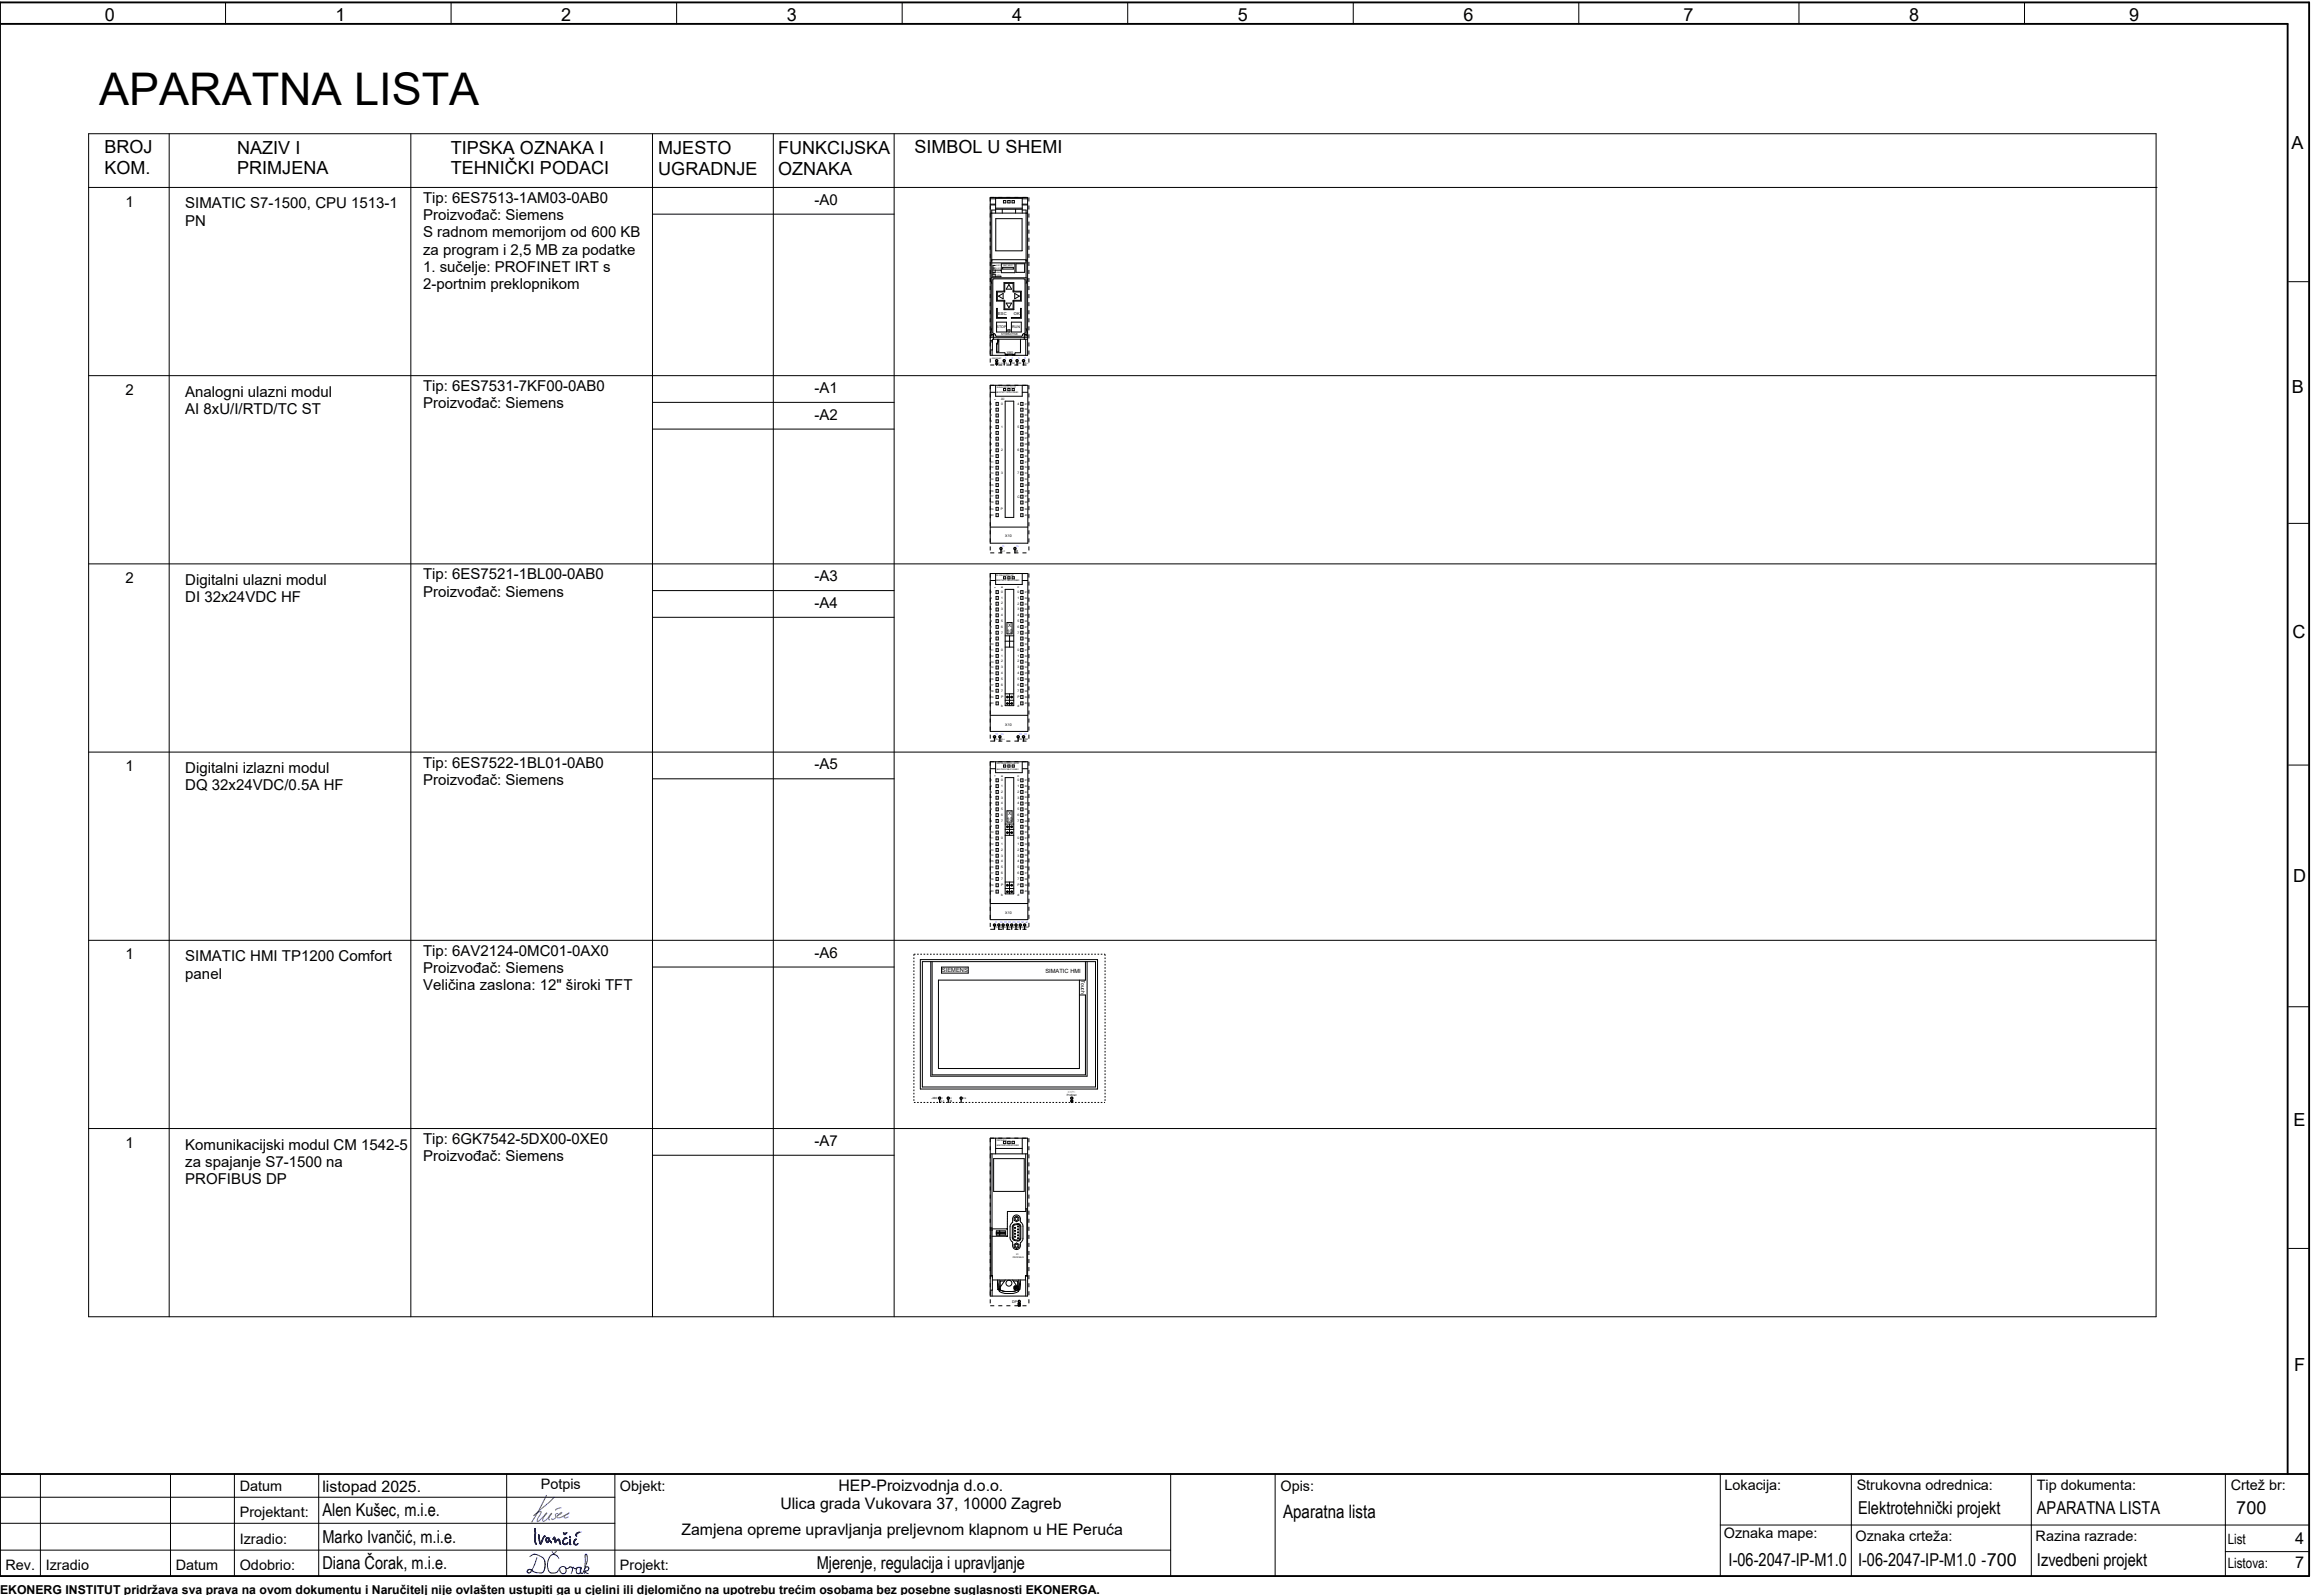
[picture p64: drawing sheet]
<svg xmlns="http://www.w3.org/2000/svg" width="430mm" height="297mm" viewBox="0 0 430 297" stroke-linecap="round" stroke-linejoin="round" font-family="sans-serif">
<defs><g id="words">
<text font-size="8.4" x="18.5" y="19.5">APARATNA LISTA</text>
<g font-size="3.4">
<text x="19.5" y="3.8">0</text>
<text x="62.5" y="3.8">1</text>
<text x="104.5" y="3.8">2</text>
<text x="146.5" y="3.8">3</text>
<text x="188.5" y="3.8">4</text>
<text x="230.5" y="3.8">5</text>
<text x="272.5" y="3.8">6</text>
<text x="313.5" y="3.8">7</text>
<text x="355.5" y="3.8">8</text>
<text x="396.5" y="3.8">9</text>
<text x="19.5" y="28.5">BROJ</text>
<text x="44.2" y="28.6">NAZIV I</text>
<text x="84" y="28.6">TIPSKA OZNAKA I</text>
<text x="122.6" y="28.7">MJESTO</text>
<text x="144.9" y="28.7">FUNKCIJSKA</text>
<text x="170.3" y="28.5">SIMBOL U SHEMI</text>
<text x="426.7" y="27.7">A</text>
<text x="19.5" y="32.4">KOM.</text>
<text x="44.2" y="32.5">PRIMJENA</text>
<text x="84" y="32.5">TEHNIČKI PODACI</text>
<text x="122.6" y="32.5">UGRADNJE</text>
<text x="144.9" y="32.5">OZNAKA</text>
<text x="426.8" y="73.2">B</text>
<text x="426.9" y="118.7">C</text>
<text x="427" y="164.2">D</text>
<text x="427.1" y="209.7">E</text>
<text x="427.2" y="255.2">F</text>
<text x="416.4" y="281.9">700</text>
<text x="238.9" y="282.6">Aparatna lista</text>
<text x="370" y="291.6">700</text>
</g>
<g font-size="3.3">
<text x="346" y="281.9">Elektrotehnički projekt</text>
<text x="379.3" y="282">APARATNA LISTA</text>
<text x="60" y="287.4">Marko Ivančić, m.i.e.</text>
<text x="60" y="282.4">Alen Kušec, m.i.e.</text>
<text x="60" y="292.2">Diana Čorak, m.i.e.</text>
<text x="152.1" y="292.1">Mjerenje, regulacija i upravljanje</text>
<text x="321.9" y="291.6">I-06-2047-IP-M1.0</text>
<text x="346" y="291.7">I-06-2047-IP-M1.0</text>
<text x="379.3" y="291.6">Izvedbeni projekt</text>
</g>
<g font-size="3">
<text x="60" y="277.9">listopad 2025.</text>
<text x="145.3" y="281">Ulica grada Vukovara 37, 10000 Zagreb</text>
<text x="156.2" y="277.6">HEP-Proizvodnja d.o.o.</text>
<text x="126.9" y="285.8">Zamjena opreme upravljanja preljevnom klapnom u HE Peruća</text>
<text x="427.4" y="287.6">4</text>
<text x="427.4" y="292">7</text>
</g>
<g font-size="2.8">
<text x="23.4" y="38.5">1</text>
<text x="34.5" y="38.8">SIMATIC S7-1500, CPU 1513-1</text>
<text x="78.8" y="37.8">Tip: 6ES7513-1AM03-0AB0</text>
<text x="78.8" y="41">Proizvođač: Siemens</text>
<text x="151.7" y="38.1">-A0</text>
<text x="34.5" y="42">PN</text>
<text x="78.8" y="44.2">S radnom memorijom od 600 KB</text>
<text x="78.8" y="47.4">za program i 2,5 MB za podatke</text>
<text x="78.8" y="50.6">1. sučelje: PROFINET IRT s</text>
<text x="78.8" y="53.8">2-portnim preklopnikom</text>
<text x="23.4" y="73.5">2</text>
<text x="34.5" y="73.9">Analogni ulazni modul</text>
<text x="34.5" y="77.1">AI 8xU/I/RTD/TC ST</text>
<text x="78.8" y="72.8">Tip: 6ES7531-7KF00-0AB0</text>
<text x="78.8" y="76.1">Proizvođač: Siemens</text>
<text x="151.7" y="73.2">-A1</text>
<text x="151.7" y="78.1">-A2</text>
<text x="78.8" y="107.9">Tip: 6ES7521-1BL00-0AB0</text>
<text x="23.4" y="108.5">2</text>
<text x="34.5" y="108.9">Digitalni ulazni modul</text>
<text x="34.5" y="112.1">DI 32x24VDC HF</text>
<text x="78.8" y="111.1">Proizvođač: Siemens</text>
<text x="151.7" y="113.2">-A4</text>
<text x="151.7" y="108.2">-A3</text>
<text x="23.4" y="143.6">1</text>
<text x="34.5" y="144">Digitalni izlazni modul</text>
<text x="78.8" y="142.9">Tip: 6ES7522-1BL01-0AB0</text>
<text x="151.7" y="143.3">-A5</text>
<text x="34.5" y="147.2">DQ 32x24VDC/0.5A HF</text>
<text x="78.8" y="146.1">Proizvođač: Siemens</text>
<text x="23.4" y="178.6">1</text>
<text x="34.5" y="179">SIMATIC HMI TP1200 Comfort</text>
<text x="78.8" y="178">Tip: 6AV2124-0MC01-0AX0</text>
<text x="151.7" y="178.3">-A6</text>
<text x="34.5" y="182.2">panel</text>
<text x="78.8" y="181.2">Proizvođač: Siemens</text>
<text x="78.8" y="184.4">Veličina zaslona: 12&quot; široki TFT</text>
<text x="23.4" y="213.7">1</text>
<text x="34.5" y="214">Komunikacijski modul CM 1542-5</text>
<text x="78.8" y="213">Tip: 6GK7542-5DX00-0XE0</text>
<text x="151.7" y="213.3">-A7</text>
<text x="34.5" y="217.3">za spajanje S7-1500 na</text>
<text x="34.5" y="220.5">PROFIBUS DP</text>
<text x="78.8" y="216.2">Proizvođač: Siemens</text>
</g>
<g font-size="2.7">
<text x="44.7" y="277.7">Datum</text>
<text x="100.7" y="277.3">Potpis</text>
<text x="115.5" y="277.7">Objekt:</text>
<text x="238.5" y="277.7">Opis:</text>
<text x="321.1" y="277.4">Lokacija:</text>
<text x="345.8" y="277.5">Strukovna odrednica:</text>
<text x="379.3" y="277.5">Tip dokumenta:</text>
<text x="415.4" y="277.5">Crtež br:</text>
<text x="44.7" y="287.5">Izradio:</text>
<text x="44.7" y="282.5">Projektant:</text>
<text x="321" y="286.4">Oznaka mape:</text>
<text x="345.5" y="287">Oznaka crteža:</text>
<text x="379.1" y="287">Razina razrade:</text>
<text x="1" y="292.3">Rev.</text>
<text x="8.5" y="292.3">Izradio</text>
<text x="32.7" y="292.3">Datum</text>
<text x="44.7" y="292.3">Odobrio:</text>
<text x="115.5" y="292.3">Projekt:</text>
<text x="369" y="291.4">-</text>
</g>
<g font-size="2.6">
<text x="414.8" y="287.5">List</text>
<text x="414.8" y="292">Listova:</text>
</g>
<text font-size="2.3" x="0" y="296.8">EKONERG INSTITUT pridržava sva prava na ovom dokumentu i Naručitelj nije ovlašten ustupiti ga u cjelini ili djelomično na upotrebu trećim osobama bez posebne suglasnosti EKONERGA.</text>
<g font-size="1.1">
<text x="175.4" y="181">SIEMENS</text>
<text x="194.7" y="181.1">SIMATIC HMI</text>
</g>
<g font-size=".9">
<text x="187.5" y="117.8">10</text>
<text x="187.8" y="116.7">X</text>
<text x="187.5" y="152.9">10</text>
<text x="187.8" y="151.7">X</text>
<text x="201.3" y="182.4" transform="rotate(90 201.3 182.4)">Touch</text>
</g>
<g font-size=".8">
<text x="185.9" y="58.6">ESC</text>
<text x="188.8" y="58.6">OK</text>
</g>
<g font-size=".7">
<text x="185.6" y="61.2">STOP</text>
<text x="187.5" y="65.8">X80</text>
<text x="188.5" y="61.2">RUN</text>
<text x="187.2" y="100">X10</text>
<text x="187.2" y="135.1">X10</text>
<text x="187.2" y="170.1">X10</text>
<text x="188.5" y="242.6">DP</text>
</g>
<g font-size=".6">
<text x="186.4" y="75.3">0</text>
<text x="186.4" y="74.5">AI</text>
<text x="189.4" y="75.4">4</text>
<text x="186.4" y="79.7">1</text>
<text x="189.4" y="79.7">5</text>
<text x="186.4" y="88.3">3</text>
<text x="186.4" y="84">2</text>
<text x="189.4" y="84">6</text>
<text x="189.4" y="88.3">7</text>
<text x="186.4" y="94.9">P</text>
<text x="189.4" y="92.6">C</text>
<text x="186.4" y="110.4">0</text>
<text x="186.4" y="111.5">1</text>
<text x="186.4" y="112.5">2</text>
<text x="186.4" y="113.6">3</text>
<text x="186.4" y="109.5">a</text>
<text x="189.4" y="110.4">0</text>
<text x="189.4" y="111.5">1</text>
<text x="189.4" y="112.6">2</text>
<text x="189.4" y="113.6">3</text>
<text x="189.4" y="109.5">c</text>
<text x="186.4" y="114.7">4</text>
<text x="186.4" y="115.8">5</text>
<text x="186.4" y="116.9">6</text>
<text x="186.4" y="118">7</text>
<text x="189.4" y="114.7">4</text>
<text x="189.4" y="115.8">5</text>
<text x="189.4" y="116.9">6</text>
<text x="189.4" y="118">7</text>
<text x="186.4" y="125.5">4</text>
<text x="186.4" y="124.4">3</text>
<text x="186.4" y="123.3">2</text>
<text x="186.4" y="122.2">1</text>
<text x="186.4" y="121.2">0</text>
<text x="189.4" y="125.5">4</text>
<text x="189.4" y="124.4">3</text>
<text x="189.4" y="123.3">2</text>
<text x="189.4" y="122.3">1</text>
<text x="189.4" y="121.2">0</text>
<text x="186.4" y="130">P</text>
<text x="186.4" y="128.8">7</text>
<text x="186.4" y="127.6">6</text>
<text x="186.4" y="126.6">5</text>
<text x="186.4" y="131.7">b</text>
<text x="189.4" y="130">P</text>
<text x="189.4" y="128.8">7</text>
<text x="189.4" y="127.6">6</text>
<text x="189.4" y="126.6">5</text>
<text x="189.4" y="131.7">d</text>
<text x="186.4" y="145.4">0</text>
<text x="186.4" y="146.5">1</text>
<text x="186.4" y="147.6">2</text>
<text x="186.4" y="148.7">3</text>
<text x="186.4" y="149.8">4</text>
<text x="186.4" y="144.6">a</text>
<text x="189.4" y="145.5">0</text>
<text x="189.4" y="146.5">1</text>
<text x="189.4" y="147.6">2</text>
<text x="189.4" y="148.7">3</text>
<text x="189.4" y="149.8">4</text>
<text x="189.4" y="144.6">c</text>
<text x="186.4" y="150.9">5</text>
<text x="186.4" y="151.9">6</text>
<text x="186.4" y="153">7</text>
<text x="189.4" y="150.9">5</text>
<text x="189.4" y="151.9">6</text>
<text x="189.4" y="153">7</text>
<text x="186.4" y="161.7">5</text>
<text x="186.4" y="160.6">4</text>
<text x="186.4" y="159.5">3</text>
<text x="186.4" y="158.4">2</text>
<text x="186.4" y="157.3">1</text>
<text x="186.4" y="156.2">0</text>
<text x="189.4" y="161.7">5</text>
<text x="189.4" y="160.6">4</text>
<text x="189.4" y="159.5">3</text>
<text x="189.4" y="158.4">2</text>
<text x="189.4" y="157.3">1</text>
<text x="189.4" y="156.3">0</text>
<text x="186.4" y="165">P</text>
<text x="186.4" y="163.8">7</text>
<text x="186.4" y="162.7">6</text>
<text x="186.4" y="166.7">b</text>
<text x="189.4" y="165">P</text>
<text x="189.4" y="163.8">7</text>
<text x="189.4" y="162.7">6</text>
<text x="189.4" y="166.7">d</text>
</g>
<g font-size=".5">
<text x="186.4" y="62.3">STOPACTIVE</text>
<text x="187.1" y="67.8">1L+</text>
<text x="188.3" y="67.8">1M</text>
<text x="189.5" y="67.8">2M</text>
<text x="190.7" y="67.8">2L+</text>
<text x="184.5" y="75.3">1</text>
<text x="184.5" y="76.4">2</text>
<text x="184.5" y="77.5">3</text>
<text x="190.8" y="75.3">21</text>
<text x="190.8" y="76.4">22</text>
<text x="190.8" y="77.5">23</text>
<text x="184.5" y="78.6">4</text>
<text x="184.5" y="79.7">5</text>
<text x="184.5" y="80.7">6</text>
<text x="184.5" y="81.8">7</text>
<text x="184.5" y="82.9">8</text>
<text x="184.5" y="84">9</text>
<text x="190.8" y="78.6">24</text>
<text x="190.8" y="79.7">25</text>
<text x="190.8" y="80.7">26</text>
<text x="190.8" y="81.8">27</text>
<text x="190.8" y="82.9">28</text>
<text x="190.8" y="84">29</text>
<text x="184.5" y="85.1">10</text>
<text x="184.5" y="86.1">11</text>
<text x="184.5" y="87.2">12</text>
<text x="184.5" y="88.3">13</text>
<text x="184.5" y="89.4">14</text>
<text x="190.8" y="89.4">34</text>
<text x="190.8" y="88.3">33</text>
<text x="190.8" y="87.2">32</text>
<text x="190.8" y="86.1">31</text>
<text x="190.8" y="85.1">30</text>
<text x="184.5" y="90.4">15</text>
<text x="184.5" y="91.5">16</text>
<text x="184.5" y="92.6">17</text>
<text x="184.5" y="93.7">18</text>
<text x="184.5" y="94.9">19</text>
<text x="190.8" y="94.9">39</text>
<text x="190.8" y="93.7">38</text>
<text x="190.8" y="92.6">37</text>
<text x="190.8" y="91.5">36</text>
<text x="190.8" y="90.4">35</text>
<text x="184.5" y="96.1">20</text>
<text x="190.8" y="96.1">40</text>
<text x="186.5" y="102.8">L+</text>
<text x="189.1" y="102.8">M</text>
<text x="184.5" y="110.4">1</text>
<text x="184.5" y="111.5">2</text>
<text x="184.5" y="112.6">3</text>
<text x="184.5" y="113.6">4</text>
<text x="190.8" y="110.4">21</text>
<text x="190.8" y="111.5">22</text>
<text x="190.8" y="112.6">23</text>
<text x="190.8" y="113.6">24</text>
<text x="184.5" y="114.7">5</text>
<text x="184.5" y="115.8">6</text>
<text x="184.5" y="116.9">7</text>
<text x="184.5" y="118">8</text>
<text x="184.5" y="119">9</text>
<text x="190.8" y="114.7">25</text>
<text x="190.8" y="115.8">26</text>
<text x="190.8" y="116.9">27</text>
<text x="190.8" y="118">28</text>
<text x="190.8" y="119">29</text>
<text x="184.5" y="120.1">10</text>
<text x="184.5" y="121.2">11</text>
<text x="184.5" y="122.3">12</text>
<text x="184.5" y="123.4">13</text>
<text x="184.5" y="124.4">14</text>
<text x="184.5" y="125.5">15</text>
<text x="190.8" y="125.5">35</text>
<text x="190.8" y="124.4">34</text>
<text x="190.8" y="123.4">33</text>
<text x="190.8" y="122.3">32</text>
<text x="190.8" y="121.2">31</text>
<text x="190.8" y="120.1">30</text>
<text x="184.5" y="126.6">16</text>
<text x="184.5" y="127.7">17</text>
<text x="184.5" y="128.8">18</text>
<text x="184.5" y="129.9">19</text>
<text x="184.5" y="131.1">20</text>
<text x="190.8" y="131.1">40</text>
<text x="190.8" y="129.9">39</text>
<text x="190.8" y="128.8">38</text>
<text x="190.8" y="127.7">37</text>
<text x="190.8" y="126.6">36</text>
<text x="185.3" y="137.8">1L+ 2L+</text>
<text x="189.8" y="137.8">1M</text>
<text x="190.7" y="137.8">2M</text>
<text x="184.5" y="145.4">1</text>
<text x="184.5" y="146.5">2</text>
<text x="184.5" y="147.6">3</text>
<text x="184.5" y="148.7">4</text>
<text x="184.5" y="149.8">5</text>
<text x="190.8" y="145.4">21</text>
<text x="190.8" y="146.5">22</text>
<text x="190.8" y="147.6">23</text>
<text x="190.8" y="148.7">24</text>
<text x="190.8" y="149.8">25</text>
<text x="184.5" y="150.8">6</text>
<text x="184.5" y="151.9">7</text>
<text x="184.5" y="153">8</text>
<text x="184.5" y="154.1">9</text>
<text x="184.5" y="155.2">10</text>
<text x="190.8" y="150.8">26</text>
<text x="190.8" y="151.9">27</text>
<text x="190.8" y="153">28</text>
<text x="190.8" y="155.2">30</text>
<text x="190.8" y="154.1">29</text>
<text x="184.5" y="156.2">11</text>
<text x="184.5" y="157.3">12</text>
<text x="184.5" y="158.4">13</text>
<text x="184.5" y="159.5">14</text>
<text x="184.5" y="160.5">15</text>
<text x="184.5" y="161.6">16</text>
<text x="190.8" y="161.6">36</text>
<text x="190.8" y="160.5">35</text>
<text x="190.8" y="159.5">34</text>
<text x="190.8" y="158.4">33</text>
<text x="190.8" y="157.3">32</text>
<text x="190.8" y="156.2">31</text>
<text x="184.5" y="162.7">17</text>
<text x="184.5" y="163.8">18</text>
<text x="184.5" y="165">19</text>
<text x="184.5" y="166.2">20</text>
<text x="190.8" y="166.2">40</text>
<text x="190.8" y="165">39</text>
<text x="190.8" y="163.8">38</text>
<text x="190.8" y="162.7">37</text>
<text x="185.3" y="172.8">1L+1M 2L+2M 3L+3M 4L+4M</text>
<text x="173.4" y="204.5">-X80</text>
<text x="175.3" y="205.1">L+</text>
<text x="176.9" y="205.1">M</text>
<text x="198.7" y="204.1">Profinet</text>
</g>
<text font-size=".5" fill="#767676" x="198.9" y="203.5">X1P1:</text>
<g font-size=".4" fill="#00f">
<text x="187.2" y="66.9">1</text>
<text x="188.4" y="66.9">2</text>
<text x="189.6" y="66.9">3</text>
<text x="190.8" y="66.9">4</text>
<text x="186.6" y="101.8">41</text>
<text x="189.2" y="101.8">43</text>
<text x="185.4" y="136.9">19</text>
<text x="186.4" y="136.9">39</text>
<text x="189.8" y="136.9">20</text>
<text x="190.8" y="136.9">40</text>
<text x="185.4" y="171.9">9</text>
<text x="186.2" y="171.9">10</text>
<text x="187" y="171.9">19</text>
<text x="187.8" y="171.9">20</text>
<text x="188.6" y="171.9">29</text>
<text x="189.4" y="171.9">30</text>
<text x="190.2" y="171.9">39</text>
<text x="191" y="171.9">40</text>
</g>
<g font-size=".4">
<text x="185.5" y="73.1">6ES7531-7KF00-0AB0</text>
<text x="185.6" y="72.2">AI 8xU/I/RTD/TC ST</text>
<text x="185.5" y="107.2">DI 32x24VDC HF</text>
<text x="185.5" y="108.2">6ES7521-1BL00-0AB0</text>
<text x="185.6" y="142.3">DQ 32x24VDC/0.5A HF</text>
<text x="185.6" y="143.3">6ES7522-1BL01-0AB0</text>
<text x="175.4" y="204.6">1</text>
<text x="177" y="204.6">2</text>
<text x="179.4" y="204.6">FE</text>
<text x="185.6" y="212.4">CM1542-5</text>
<text x="185.6" y="213.3">6GK7542-5DX00-0XE0</text>
<text x="189.2" y="233.7">X1</text>
<text x="188.6" y="234.2">PROFIBUS</text>
</g>
<g font-size=".3">
<text x="185.3" y="51.3">TX/RX</text>
<text x="185.5" y="49.6">X1P1</text>
<text x="185.5" y="50.1">X1P2</text>
<text x="185.5" y="50.8">LINK</text>
<text x="186.8" y="49.6">MAC ADD1</text>
<text x="184.7" y="66.8">-PROFINET</text>
<text x="186" y="67.8">P1 R</text>
</g>
<g font-size=".2">
<text x="188.8" y="228.8" transform="rotate(90 188.8 228.8)">9</text>
<text x="188.8" y="229.4" transform="rotate(90 188.8 229.4)">8</text>
<text x="188.8" y="229.9" transform="rotate(90 188.8 229.9)">7</text>
<text x="188.8" y="230.5" transform="rotate(90 188.8 230.5)">6</text>
<text x="189.3" y="230.7" transform="rotate(90 189.3 230.7)">1</text>
<text x="189.7" y="228.5" transform="rotate(90 189.7 228.5)">5</text>
<text x="189.7" y="229.1" transform="rotate(90 189.7 229.1)">4</text>
<text x="189.7" y="229.6" transform="rotate(90 189.7 229.6)">3</text>
<text x="189.7" y="230.2" transform="rotate(90 189.7 230.2)">2</text>
</g>
</g></defs>
<path d="M0 .4h430v293h-430zM0 4.4h426v270M0 274.4h430" fill="none" stroke="#000" stroke-width=".35"/>
<g fill="none" stroke="#000" stroke-width=".19">
<path d="M42 .4v4M84 .4v4M126 .4v4M168 .4v4M210 .4v4M252 .4v4M294 .4v4M335 .4v4M377 .4v4M16.5 34.9h385M16.5 24.9h385v220.3h-385zM31.5 24.9v220.3"/>
<path d="M76.5 24.9v220.3M121.5 39.9h45M121.5 24.9v220.3M144 24.9v220.3M166.5 24.9v220.3M184.4 36.8h7v29.4h-7zM184.4 38.2h1M184.4 38h1M184.4 37h1M184.4 39.7h7M185.4 36.8v2.9M185.4 39.1h-.7v23.3h-.3"/>
<path d="M185.4 39h5M185.4 38.8h5M185.4 36.9h5M186.6 39v.7M186.9 37.3h.4v.5h-.4zM187.7 37.3h.4v.5h-.4zM188.5 37.3h.4v.5h-.4zM189.1 39v.7M190.4 36.8v2.9M190.4 39.1h.7v23.3h.3M190.4 38.2h1M190.4 38h1"/>
<path d="M190.4 37h1M401.5 34.9h.1M184.4 51.9l.3 .9M184.7 48.9h6.4M184.7 48.4h6.4M184.7 51.7h6.4M184.9 50.3h.4v.5h-.4zM184.9 51.1h.4v.4h-.4zM184.9 49.9h.4M184.9 50.8v.2M184.9 52h5.9l.1 9.9-.4 .3-.1 .3-4.9 .1-.2-.4-.4-.1zM185.3 49.4h-.4v.8"/>
<path d="M185.4 50.3h1v.1M185.4 40.7h4.9v6h-4.9zM185.6 60h1.8v1.8h-1.8zM185.6 54.2h1.5v.2h-1.4v1.5h1.4v.2h-1.5zM185.6 57.4h.1v1.7h1.7v.2h-1.8zM185.9 55.1l.9-.5v1zM186.4 51.4v.1h-1M186.5 49.1h2.5v1.7h-2.5zM186.7 49.8h2v.3h-2zM187 52.6h1.8v1.5h-.1v-1.3h-1.6v1.3h-.1zM187 56.2h.1v1.3h1.6v-1.3h.1v1.5h-1.8zM187.4 56.4h1l-.5 .9z"/>
<path d="M187.9 53l.5 .8h-1zM188.3 60h1.9v1.8h-1.9zM188.3 59.1h1.7v-1.7h.2v1.9h-1.9zM188.7 54.2h1.5v1.9h-1.5v-.2h1.3v-1.5h-1.3zM189 54.6l.8 .5-.8 .5zM189.2 49.1h1.6v1.6h-1.6zM191.4 51.9l-.3 .9M426.2 52.4h3.7M16.5 69.9h385M121.5 74.9h45M121.5 79.9h45M184.4 71.7h7v29.4h-7z"/>
<path d="M184.4 73h1M184.4 63.4h.4M184.4 62.8h7M184.4 62.5h.6M184.4 63.7h.4M184.7 62.3h.3v.9M184.7 61.2l-.3 .8M184.8 65.2v1M185.3 74.4h.1M185.4 71.7v2.1h5v-2.1M185.5 79.3h.4v.5h-.4zM185.5 78.2h.4v.5h-.4z"/>
<path d="M185.5 77.1h.4v.5h-.4zM185.5 76h.4v.6h-.4zM185.5 74.9h.4v.6h-.4zM185.6 64h.1M185.8 63.2v.6M185.8 63.4h.2M186 63.6l-.4 .4M186 63.2v2.3h-.4M186.9 72.3h.4v.4h-.4zM187.2 74.7h1.6v21.6h-1.6zM187.2 65.9v.2M187.2 66.1h.1"/>
<path d="M187.3 66v.1M187.5 66v.1l.1-.1M187.7 72.3h.4v.4h-.4zM187.7 61.4h.4v.4h-.4zM188.5 72.3h.4v.4h-.4zM188.6 66v.1l.1-.1M188.8 66l.1 .1M188.9 66.1h.1M189 65.9l-.1 .2M190 63.2v2.5h-.9l-.1 .3h-1.8l-.1-.3h-1.5v-1.7M190.1 74.9h.4v.6h-.4zM190.1 76h.4v.6h-.4z"/>
<path d="M190.1 77.1h.4v.5h-.4zM190.1 78.2h.4v.5h-.4zM190.1 79.3h.4v.5h-.4zM190.4 73h1M190.7 62.5h.7M191 63.2v3M191.1 62.3h-.4v.9M191.1 61.2l.3 .8M191.4 63.2h-6.6v2h-.4M184.4 98.1h7M185.5 95.7h.4v.5h-.4zM185.5 94.5h.4v.5h-.4z"/>
<path d="M185.5 93.3h.4v.5h-.4zM185.5 92.2h.4v.6h-.4zM185.5 91.1h.4v.6h-.4zM185.5 90.1h.4v.5h-.4zM185.5 89h.4v.5h-.4zM185.5 87.9h.4v.5h-.4zM185.5 86.8h.4v.6h-.4zM185.5 85.7h.4v.6h-.4zM185.5 84.7h.4v.5h-.4zM185.5 83.6h.4v.5h-.4zM185.5 82.5h.4v.5h-.4zM185.5 81.4h.4v.6h-.4z"/>
<path d="M185.5 80.3h.4v.6h-.4zM190.1 80.3h.4v.6h-.4zM190.1 81.4h.4v.6h-.4zM190.1 82.5h.4v.5h-.4zM190.1 83.6h.4v.5h-.4zM190.1 84.7h.4v.5h-.4zM190.1 85.7h.4v.6h-.4zM190.1 86.8h.4v.6h-.4zM190.1 87.9h.4v.5h-.4zM190.1 89h.4v.5h-.4zM190.1 90.1h.4v.5h-.4zM190.1 91.1h.4v.6h-.4z"/>
<path d="M190.1 92.2h.4v.6h-.4zM190.1 93.3h.4v.5h-.4zM190.1 94.5h.4v.5h-.4zM190.1 95.7h.4v.5h-.4zM426.2 97.4h3.7M16.5 105h385M121.5 110h45M121.5 114.9h45M184.4 106.8h7v29.4h-7zM184.4 108.1h1M185.3 109.4h.1M185.4 106.8v2h5v-2"/>
<path d="M185.5 110h.4v.5h-.4zM185.5 111.1h.4v.5h-.4zM185.5 112.1h.4v.6h-.4zM185.5 113.2h.4v.6h-.4zM185.5 114.3h.4v.5h-.4zM185.5 115.4h.4v.5h-.4zM185.5 116.5h.4v.5h-.4zM185.5 117.5h.4v.6h-.4zM185.5 118.6h.4v.6h-.4zM185.5 119.7h.4v.5h-.4zM186.9 107.4h.4v.4h-.4zM187.2 109.7h1.6v21.7h-1.6z"/>
<path d="M187.2 118.4h1.6M187.2 119.4h1.6M187.5 115.9h1v2.1h-1zM187.7 107.4h.4v.4h-.4zM188 118.4v2.1M188.5 107.4h.4v.4h-.4zM190.1 110h.4v.5h-.4zM190.1 111.1h.4v.5h-.4zM190.1 112.1h.4v.6h-.4zM190.1 113.2h.4v.6h-.4zM190.1 114.3h.4v.5h-.4zM190.1 115.4h.4v.5h-.4z"/>
<path d="M190.1 116.5h.4v.5h-.4zM190.1 117.5h.4v.6h-.4zM190.1 118.6h.4v.6h-.4zM190.1 119.7h.4v.5h-.4zM190.4 108.1h1M184.4 133.2h7M185.5 120.8h.4v.5h-.4zM185.5 121.9h.4v.5h-.4zM185.5 122.9h.4v.6h-.4zM185.5 124h.4v.6h-.4zM185.5 125.1h.4v.5h-.4zM185.5 126.2h.4v.5h-.4z"/>
<path d="M185.5 127.3h.4v.5h-.4zM185.5 128.3h.4v.6h-.4zM185.5 129.5h.4v.6h-.4zM185.5 130.7h.4v.5h-.4zM187.2 120.5h1.6M187.2 130.4h1.6M187.2 129.2h1.6M187.6 131h.8M187.6 129.8h.8M188 129.2v2.2M190.1 120.8h.4v.5h-.4zM190.1 121.9h.4v.5h-.4z"/>
<path d="M190.1 122.9h.4v.6h-.4zM190.1 124h.4v.6h-.4zM190.1 125.1h.4v.5h-.4zM190.1 126.2h.4v.5h-.4zM190.1 127.3h.4v.5h-.4zM190.1 128.3h.4v.6h-.4zM190.1 129.5h.4v.6h-.4zM190.1 130.7h.4v.5h-.4zM16.5 140h385M121.5 145h45M184.4 141.8h7v29.4h-7zM184.4 143.1h1"/>
<path d="M185.3 144.5h.1M185.4 141.8v2.1h5v-2.1M185.5 145h.4v.6h-.4zM185.5 146.1h.4v.5h-.4zM185.5 147.2h.4v.5h-.4zM185.5 148.3h.4v.5h-.4zM185.5 149.3h.4v.6h-.4zM185.5 150.4h.4v.6h-.4zM185.5 151.5h.4v.5h-.4zM185.5 152.6h.4v.5h-.4zM185.5 153.7h.4v.5h-.4zM185.5 154.7h.4v.6h-.4z"/>
<path d="M185.5 155.8h.4v.6h-.4zM185.5 156.9h.4v.5h-.4zM185.5 158h.4v.5h-.4zM185.5 159.1h.4v.5h-.4zM186.9 142.4h.4v.4h-.4zM187.2 144.8h1.6v21.6h-1.6zM187.2 153.4h1.6M187.2 154.4h1.6M187.2 155.5h1.6M187.5 151h1v2.1h-1zM187.6 155h.8M187.6 153.9h.8"/>
<path d="M187.7 142.4h.4v.4h-.4zM188 153.4v2.1M188.5 142.4h.4v.4h-.4zM190.1 145h.4v.6h-.4zM190.1 146.1h.4v.5h-.4zM190.1 147.2h.4v.5h-.4zM190.1 148.3h.4v.5h-.4zM190.1 149.3h.4v.6h-.4zM190.1 150.4h.4v.6h-.4zM190.1 151.5h.4v.5h-.4zM190.1 152.6h.4v.5h-.4zM190.1 153.7h.4v.5h-.4z"/>
<path d="M190.1 154.7h.4v.6h-.4zM190.1 155.8h.4v.6h-.4zM190.1 156.9h.4v.5h-.4zM190.1 158h.4v.5h-.4zM190.1 159.1h.4v.5h-.4zM190.4 143.1h1M426.2 142.4h3.7M16.5 175.1h385M171.4 178.7h33v24.1h-33zM171.8 179h32.2v23.4h-32.2zM173.3 179v21.4h29.1v-21.4M173.6 179v21.1h28.5v-14.8h-1.1"/>
<path d="M184.4 168.2h7M185.5 160.1h.4v.6h-.4zM185.5 161.2h.4v.6h-.4zM185.5 162.3h.4v.5h-.4zM185.5 163.4h.4v.5h-.4zM185.5 164.6h.4v.5h-.4zM185.5 165.7h.4v.6h-.4zM187.2 165.4h1.6M187.2 164.2h1.6M187.6 166h.8M187.6 164.8h.8M188 164.2v2.2"/>
<path d="M190.1 160.1h.4v.6h-.4zM190.1 161.2h.4v.6h-.4zM190.1 162.3h.4v.5h-.4zM190.1 163.4h.4v.5h-.4zM190.1 164.6h.4v.5h-.4zM190.1 165.7h.4v.6h-.4zM202.1 179v3.5h-27.3v16.5h26.2v-16.5M121.5 180.1h45M175.3 180.1h5v1.1h-5zM426.2 187.4h3.7M16.5 210.1h385M121.5 215.1h45"/>
<path d="M184.4 211.9h7v29.4h-7zM184.4 214.8h7M184.7 214.8v22.7M185 215.7h5.7v6.1h-5.7zM185.4 211.9v2.9M185.4 213.8h5M186.9 212.5h.4v.4h-.4zM187.7 212.5h.4v.4h-.4zM188.5 212.5h.4v.4h-.4zM190.4 211.9v2.9M191 214.8v10.8h-3.4v4.5M184.4 237.6h.1"/>
<path d="M184.7 237.5l-.2 .1M184.7 237.5h.1M184.7 228.8h2.9M184.7 229h.1M184.7 228.6h-.2v9M184.7 230.2h2.8M184.8 237.5h.1M184.8 237.5l-.1 2.7M184.8 238.3h6.2v3M185.5 229.7h1.7M185.5 229.4h1.7v-.2h-1v.8M185.8 238.3v.7"/>
<path d="M185.8 239h.1M185.8 239v.1M185.8 239.1h.1M185.8 239.1v.1M185.8 239.2v.1M185.8 239.2h.1M185.8 239.3h.1M185.8 239.3v.1M185.8 239.4l.1 .7M186.1 238.3l.1 2.2a4.2 4.2 0 0 0 3.1 .1l.4-.3v-2M186.1 240l-.1 .2-.1-.1M186.1 239.9v.1"/>
<path d="M186.1 240h.1M187.1 238.5l-.8 .1v1.5M187.2 238.3l-.9 1.3M187.2 229.4v.6h-1.7v-.8h.6v.8M187.5 230.2h.1M187.6 228.8h.1M187.6 230.1v.1M187.6 230.1h.1M188.6 238.3l.9 1.3M188.7 238.5l.8 .1 .1 1.5M188.7 228l.8-.2a.5 .5 0 0 1 .6 .5v2.3a.5 .5 0 0 1-.6 .5l-.6-.1-.3-.3-.1-2.3zM188.8 226.4a.72 .72 0 0 1 .8-.1 .72 .72 0 0 1 .4 .6v.6l.4 .3 .1 .5v2.5l-.5 .6a.99 .99 0 0 1-.4 1.2 .72 .72 0 0 1-1-.7v-.6l-.4-.4-.1-.4v-2.1l.1-.5 .4-.3v-.7z"/>
<path d="M188.8 228.1l.7-.1 .4 .2v2.4l-.2 .3-.8-.1-.2-.2v-2.2zM188.8 226.7l.5-.3 .4 .3v.5l-.4 .3-.5-.3zM188.8 231.7l.5-.3 .4 .3v.5l-.4 .3-.5-.3zM188.9 239.5h.3l.1 .1-.1 .5-.1 .1-.3-.3zM189 239.5h.2l-.2 .2h.1v-.1l.2 .2h-.2l.1 .2-.2 .1v-.1l.1-.1h-.1v.1l-.1-.3 .1 .1zM189.7 240h.1M189.7 239.9v.1M189.9 239.4h.1M189.9 239.3h.1M190 239.2l-.1 .9-.2-.1M190 239.1v.1M190 239.1h.1"/>
<path d="M190 239v.1M190 239h.1M190 238.9v.1M190 238.3v.6M191 237.5v.8M191 237.5h.1M191 225.1h.2v12.5M191.1 237.5l.1 .1M191.2 237.6h.1M191.3 237.6h.1M426.2 232.4h3.7M184.4 240.2h.3"/>
<path d="M184.8 240.2v1.1M185.9 240.1h.1M186.1 240l.1 .1M186.2 240.1h.1M186.2 240.1v.1M186.3 240.1h-.1M186.3 240.2h.1M189.5 240.2l-1.1 .3h-1.3l-.8-.3M189.5 240.2h.1M189.6 240.1h.1M189.6 240.1l-.1 .1M189.7 240.1h-.1"/>
<path d="M189.7 240v.1M0 278.8h114.5M7.5 274.4v19M31.7 274.4v19M43.6 274.4v19.1M59.3 274.4v19.1M94.4 274.4v19.1M114.5 274.4v19.1M218 274.4v19.1M237.5 274.4v19.1M320.4 274.4v19M344.8 274.5v19"/>
<path d="M378.3 274.5v19M414.4 274.5v18.9M0 283.6h114.5M0 288.6h218M320.4 283.9h109.6M414.4 288.9h15.6"/>
<circle cx="187.9" cy="238.9" r=".55"/>
<circle cx="189" cy="229.7" r=".11"/>
<circle cx="189" cy="229.2" r=".11"/>
<circle cx="189" cy="230.3" r=".11"/>
<circle cx="189" cy="228.6" r=".11"/>
<circle cx="189.3" cy="227" r=".28"/>
<circle cx="189.3" cy="232" r=".28"/>
<circle cx="189.6" cy="228.9" r=".11"/>
<circle cx="189.6" cy="230" r=".11"/>
<circle cx="189.6" cy="228.4" r=".11"/>
<circle cx="189.6" cy="229.4" r=".11"/>
<circle cx="189.6" cy="230.5" r=".11"/>
</g>
<g fill="none" stroke="#00f" stroke-width=".19">
<path d="M101.8 278.4l-1.7 3.3M103.2 278.7l-3.5 3.3M98.2 292.5v.2M98.2 292.7l.1 .1M98.2 292.6a.53 .53 0 0 1 .5-.4 .53 .53 0 0 1 .5 .3l.2 .1M98.3 292.8h.1M98.7 289.8a1.47 1.47 0 0 1 2.1 .1 1.6 1.6 0 0 1 .7 1.7M99.4 282.2h.1M99.5 282.2h-.1M99.5 282.1v.1M99.5 282.1l-.1 .1M99.5 282.1h.1"/>
<path d="M99.6 282v.1M99.6 282l-.1 .1M99.6 284.6v2.4l.2 .5M99.6 284.6h.1M99.6 284.6l.1 2.2 .1 .6M99.7 282h-.1M99.8 287.4h.1M99.9 287.5h-.1M99.9 287.4v.1M99.9 287.5h.1M100 290l-.5 1.4a2.11 2.11 0 0 1-1 1.5l-.1-.1M100 283.2v.1"/>
<path d="M100 283.3h.1M100 283.2h.1M100.1 283.3h.1M100.1 281.7l-1.1 1.7M100.1 281.7l-.4 .3M100.2 283.3h-.1M100.2 283.3h.1M100.3 283.2l-.1 .1M100.3 283.2h.1M100.3 285.8v.1a2.08 2.08 0 0 0 .4 1.6l.8-1.5M100.3 285.8h.1M100.3 285.8l.4 1.6"/>
<path d="M100.7 281.4l-.6 .3M100.7 281.8l-.7 1.4M100.7 281.4h.1M100.7 281.8h.1M100.7 287.4h.1M100.7 287.3v.1M100.7 287.3h.1M100.8 282.8h-.1M100.8 281.4h.1M100.8 281.5l-.1 .3M100.8 281.5h.1M100.8 281.4v.1"/>
<path d="M101.1 283v.2M101.1 283h.1M101.1 282.9v.1M101.1 283.2h.1M101.1 282.9h.1M101.1 283.3h.1M101.2 283.3h.1M101.3 283.3h-.1M101.4 283.2l-.1 .1M101.4 283.2h.1M101.4 290.6l.1 1M101.4 292.1l-.1 .4"/>
<path d="M101.4 292a.83 .83 0 0 1-1 .9 2.75 2.75 0 0 1-1.8-.7l-.2 .1-.2 .2M101.5 286l-.3 .2-.5 1.1M101.5 282l-.4 .9M101.5 286h.1M101.5 282h.1M101.5 291.6l-.1 .4M101.7 281.9l-1.4 1.3M101.7 281.8l-.2 .2M101.7 286.5v.1a.38 .38 0 0 0 .4 .6M101.7 286.5h.1M101.7 281.9h.1M101.7 286.4v.1"/>
<path d="M101.7 281.7v.1M101.7 286.4h.1M101.8 286.4h-.1M101.8 281.7h-.1M101.8 281.9h-.1M101.8 281.7h.1M101.8 286.3h.2l-.2 .1v.5l.2 .2M101.8 286.3v.1M101.8 281.8v.1M101.8 281.7v.1M102 287.1h.1M102 287v.1"/>
<path d="M102.1 287h-.1M102.1 286.5v-.2l.2 .4M102.1 287l.1-.4-.1 .4M102.1 287h.1M102.1 287.1v.1M102.1 286.5h.1M102.1 287.1h.1M102.1 287v.1M102.2 286.5l.5 .7M102.2 282.9h.1M102.2 282.9v.1M102.2 286.5l.1 .2"/>
<path d="M102.2 283h.1M102.3 282.3l-.1 .6M102.3 283h.1M102.3 282.3h.1M102.3 282.2v.1M102.3 286.7l.4 .5M102.3 282.2h.1M102.4 282.9l-.1 .1M102.6 281.9l-.3 .3M102.6 281.8v.1M102.6 282l-.5 .6-.7 .6M102.7 281.9l-.1 .1"/>
<path d="M102.7 281.8h-.1M102.7 281.9h.1M102.7 287.2h.1M102.7 281.7v.1M102.7 281.8v.1M102.7 281.7h.1M102.7 281.8h.1M102.7 282.9h.1M102.8 282.8h-.1M102.8 281.8h-.1M102.8 282.9h.1M102.8 282.8h.1"/>
<path d="M102.8 282.7v.1M103 286.6v-.1a.21 .21 0 0 1 .2-.3 .21 .21 0 0 1 .2 .3v.5M103 286.6h.1M103 286.6l.2-.3 .2 .9 .3-.4 .3-.1M103 282.9h-.1M103.1 282.9h-.1M103.1 282.9h.1M103.2 282.9h-.1M103.2 282.8v.1M103.2 282.8h.1M103.3 282.8h-.1M103.3 282.8h.1"/>
<path d="M103.3 282.7v.1M103.4 282.7h-.1M103.4 282v.2M103.4 282h.1M103.4 287h.1M103.4 282.2h.1M103.4 282.2l.1 .1M103.5 281.9h-.1M103.5 281.2h.1M103.5 281.2v.1M103.5 287a.53 .53 0 0 1 .7-.3l.2 .8M103.5 287l-.1 .1"/>
<path d="M103.5 282.3h.1M103.5 281.9h.1M103.5 282.3v.1M103.5 282.4h.1M103.5 282.4l-.1 .3M103.6 288.9l-.5 .4-.3-.4M103.7 282.4h.1M103.7 282.5h.1M103.7 282.3v.1M103.7 282.6h.1M103.7 281.8h.1M103.7 281.8l-.2 .1"/>
<path d="M103.8 282.6h.1M103.8 282.3h-.1M103.8 281.8h.1M103.8 282.2v.1M103.8 282.2h.1M103.9 282.2h-.1M103.9 282.6h.1M103.9 282.1h-.1M103.9 282.1v.1M104 282.6h.1M104 286.7h.1M104.1 290.2a.97 .97 0 0 0-1.1-.8 .97 .97 0 0 0-.9 1 2.12 2.12 0 0 0 .5 2.5h.3a1.12 1.12 0 0 0 1.3-.8 .67 .67 0 0 1 1.1-.2"/>
<path d="M104.1 286.7l.3 .8M104.1 282.6h-.1M104.1 282.6h.1M104.2 282.6h-.1M104.2 281.8l-.3 .3M104.2 282.6h.1M104.3 281.8h-.1M104.3 281.8h.1M104.3 281.7v.1M104.4 281.7h-.1M104.4 287.5h.1M104.4 281.7h.1"/>
<path d="M104.4 281.9l-.5 .2M104.4 281.9h.1M104.5 281.9h-.1M104.5 281.6l-.1 .1M104.5 281.8v.1M104.5 281.6h.1M104.5 281.8h.1M104.5 280.7l-.7 .2-.3 .3M104.6 281.8h-.1M104.6 281.8h.1M104.6 281.6h-.1M104.6 281.7h.1"/>
<path d="M104.6 281.6h.1M104.6 281.6v.1M105 282.5h.1M105 282.4h.1M105.1 282.5v.1M105.1 282.4h-.1M105.1 282.6h.1M105.1 282.4h.1M105.1 282.3v.1M105.1 285.6l-.2-.2 .2 .3M105.1 285.6h.1M105.1 282.3h.1"/>
<path d="M105.1 285.7h.1M105.2 282.3h-.1M105.2 282.6h.1M105.2 286.5l-.3 .3v.5l.4 .2 .4-.2M105.2 286.5h.1M105.2 282.2v.1M105.2 282.2h.1M105.2 285.6h.1M105.2 285.6v.1M105.3 286.5h-.1M105.3 282.1v.1M105.3 291.9a.54 .54 0 0 0 .8-.2l.3 .1a.55 .55 0 0 1 .1 .8l-.1 .4"/>
<path d="M105.3 282.6h-.1M105.3 291.9a.64 .64 0 0 1-.2 1.1 .64 .64 0 0 1-.9-.7v-.3M105.3 282.6h.1M105.3 282.1l-1.1 .5M105.4 282.1h-.1M105.4 282.6h-.1M105.4 282.6h.1M105.5 282.6h-.1M105.5 282.6h.1M105.5 285.4h.1M105.5 285.4l-.3 .2M105.5 286.4l-.2 .1"/>
<path d="M105.5 286.4h.1M105.5 282l-.2 .1M105.5 282l-.1 .1M105.5 285.4l-.3 .3M105.5 282h.1M105.6 282h-.1M105.6 286.4a.63 .63 0 0 0-.7 .3 .63 .63 0 0 0 0 .7 .51 .51 0 0 0 .8-.1M105.6 286.4h.1M105.6 281.9l-.1 .1M105.6 281.9h.1M105.7 281.9h-.1M105.7 287.3h.1"/>
<path d="M105.7 281.9h.1M105.7 281.8l-.1 .1M105.7 281.8h.1M105.8 281.8h-.1M105.8 281.9h-.1M105.8 281.9h.1M105.8 281.8v.1M105.8 281.8h.1M105.8 282.5l-.3 .1M105.9 281.8h-.1M105.9 281.8h.1M105.9 281.7l-.1 .1"/>
<path d="M105.9 281.7h.1M106 281.7l-.1 .1M106 281.7h.1M106.1 286.2h.1M106.1 286.2l.1 .1M106.1 286.2v.1M106.1 286.7a.69 .69 0 0 0 .1 .9M106.1 286.3h.1M106.1 286.7h.1M106.2 286.3h.1M106.2 286.7h.1M106.2 286.7l.1 .9"/>
<path d="M106.3 287.6h-.1M107.3 286.6a.58 .58 0 0 0-.4 .5 .58 .58 0 0 0 .3 .6l.4-.3M107.3 286.6l-.1 .1a.43 .43 0 0 0-.3 .5 .43 .43 0 0 0 .6 .3l.1-.1M107.3 286.6h.1M107.3 286h.1M107.4 285.5l.5-.2-.1 .1a.46 .46 0 0 0-.4 .6l-.2-.1zM107.5 291.9a.57 .57 0 0 0-.2 .8 .57 .57 0 0 0 .7 .2l.1-.3a.56 .56 0 0 0 .1-.8 .91 .91 0 0 0 .2 1.2l.1-.1a6.2 6.2 0 0 0 .9-2.8l-.1-.5a.15 .15 0 0 0-.1-.2 .15 .15 0 0 0-.2 .1l-.1 3.5M107.6 287.4h.1M108 291.8l-.6 .1a.47 .47 0 0 1-.7-.1l-.1 .4M108.9 292.1a.39 .39 0 0 1 .4-.4 .39 .39 0 0 1 .4 .4 .39 .39 0 0 1-.4 .4l-.3 .1a.57 .57 0 0 0 .6 .4"/>
</g>
<g fill="#00f" stroke="#00f" stroke-width=".19">
<path d="M99.6 284.6l.1 .7v1.5l.1 .7-.2-.5z"/>
<path d="M100.3 285.8l.4 1.6 .5-1.2 .3-.2-.8 1.5a2.4 2.4 0 0 1-.4-1.7z"/>
<path d="M101.7 286.4l.3-.1-.2 .1 .1 .7 .3-.5-.1 .5a.2 .2 0 0 1-.2 .1 .2 .2 0 0 1-.2-.2z"/>
<path d="M102.1 286.3l.6 .9z"/>
<path d="M104.9 285.4h.1a.2 .2 0 0 0 .2 .2 .2 .2 0 0 0 .2-.2h.1a.3 .3 0 0 1-.3 .3 .3 .3 0 0 1-.3-.3z"/>
<path d="M105.1 286.4l.2-.1 .3 .1-.5 .2-.2 .7 .4 .2 .4-.2a.51 .51 0 0 1-.8 .2 .51 .51 0 0 1 0-.8z"/>
<path d="M106.1 286.7l.2 .9a.71 .71 0 0 1-.2-.9z"/>
<path d="M107.1 286.7l.2-.1-.1 .1a.43 .43 0 0 0-.3 .5 .43 .43 0 0 0 .6 .3l.1-.1a.44 .44 0 0 1-.7 .1 .44 .44 0 0 1 0-.7z"/>
<path d="M103.2 286.2a.66 .66 0 0 1 .2 .9l.1-.1a.53 .53 0 0 1 .7-.3l.2 .8-.3-.6a.24 .24 0 0 0-.1-.2 .24 .24 0 0 0-.3 .2l-.3 .3-.2-.9-.2 .3z"/>
<path d="M107.4 285.5l.5-.2-.1 .1a.46 .46 0 0 0-.4 .6l-.2-.1z"/>
<circle cx="106.2" cy="286.2" r=".07"/>
</g>
<g fill="#000">
<circle cx="187.6" cy="131" r=".26"/>
<circle cx="187.6" cy="129.8" r=".26"/>
<circle cx="188.4" cy="131" r=".26"/>
<circle cx="188.4" cy="129.8" r=".26"/>
<circle cx="187.6" cy="153.9" r=".26"/>
<circle cx="187.6" cy="155" r=".26"/>
<circle cx="188.4" cy="153.9" r=".26"/>
<circle cx="188.4" cy="155" r=".26"/>
<circle cx="187.6" cy="164.8" r=".27"/>
<circle cx="187.6" cy="166" r=".26"/>
<circle cx="188.4" cy="164.8" r=".27"/>
<circle cx="188.4" cy="166" r=".26"/>
</g>
<g fill="none" stroke="#000" stroke-width=".25">
<path d="M185.4 67.8l.2 .2 .2-.2M185.4 67.6l.2 .2M185.6 67.4v.4M185.8 67.6l-.2 .2M187 67.4v.6M188.2 67.4v.6M189.4 67.4v.6M190.6 67.4v.6M186.4 102.3v.6M189 102.3v.6M185.2 137.4v.6M186.2 137.4v.6"/>
<path d="M189.6 137.4v.6M190.6 137.4v.6M185.2 172.4v.6M186 172.4v.6M186.8 172.4v.6M187.6 172.4v.6M188.4 172.4v.6M189.2 172.4v.6M190 172.4v.6M190.8 172.4v.6M175 204.7v.6M176.6 204.7v.6"/>
<path d="M179 204.7v.6M199.4 205.1l.2 .2 .2-.2M199.4 204.9l.2 .2M199.6 204.7v.4M199.8 204.9l-.2 .2M189.6 242.7h.3v.4h-.3zM189.8 242.5v.2"/>
<circle cx="185.6" cy="67.2" r=".2"/>
<circle cx="187" cy="67.2" r=".2"/>
<circle cx="188.2" cy="67.2" r=".2"/>
<circle cx="189.4" cy="67.2" r=".2"/>
<circle cx="190.6" cy="67.2" r=".2"/>
<circle cx="186.4" cy="102.1" r=".2"/>
<circle cx="189" cy="102.1" r=".2"/>
<circle cx="185.2" cy="137.2" r=".2"/>
<circle cx="186.2" cy="137.2" r=".2"/>
<circle cx="189.6" cy="137.2" r=".2"/>
<circle cx="190.6" cy="137.2" r=".2"/>
<circle cx="185.2" cy="172.2" r=".2"/>
<circle cx="186" cy="172.2" r=".2"/>
<circle cx="186.8" cy="172.2" r=".2"/>
<circle cx="187.6" cy="172.2" r=".2"/>
<circle cx="188.4" cy="172.2" r=".2"/>
<circle cx="189.2" cy="172.2" r=".2"/>
<circle cx="190" cy="172.2" r=".2"/>
<circle cx="190.8" cy="172.2" r=".2"/>
<circle cx="175" cy="204.5" r=".2"/>
<circle cx="176.6" cy="204.5" r=".2"/>
<circle cx="179" cy="204.5" r=".2"/>
<circle cx="199.6" cy="204.5" r=".2"/>
<circle cx="189.8" cy="242.3" r=".2"/>
</g>
<path d="M189.6 242.7h.3v.4h-.3z" fill="#000" stroke="#000" stroke-width=".19"/>
<g fill="none" stroke="#000" stroke-width=".19" stroke-dasharray=".7 .7" stroke-linecap="butt">
<path d="M184.4 36.8h7.2M184.4 36.8v31.2M191.6 36.8v31.2M184.4 68h7.2M184.4 71.7h7.2M184.4 71.7v31.2M191.6 71.7v31.2M184.4 102.9h7.2M184.4 106.8h7.2M184.4 106.8v31.2M191.6 106.8v31.2M184.4 138h7.2"/>
<path d="M184.4 141.8h7.2M184.4 141.8v31.2M191.6 141.8v31.2M184.4 173h7.2M184.4 211.9h7.2M184.4 211.9v31.2M191.6 211.9v31.2M184.4 243.1h7.2"/>
</g>
<path d="M170.2 177.7h35.6M170.2 177.7v27.6M205.8 177.7v27.6M170.2 205.3h35.6" fill="none" stroke="#000" stroke-width=".19" stroke-dasharray=".3 .3" stroke-linecap="butt"/>
<use href="#words"/>
</svg>
